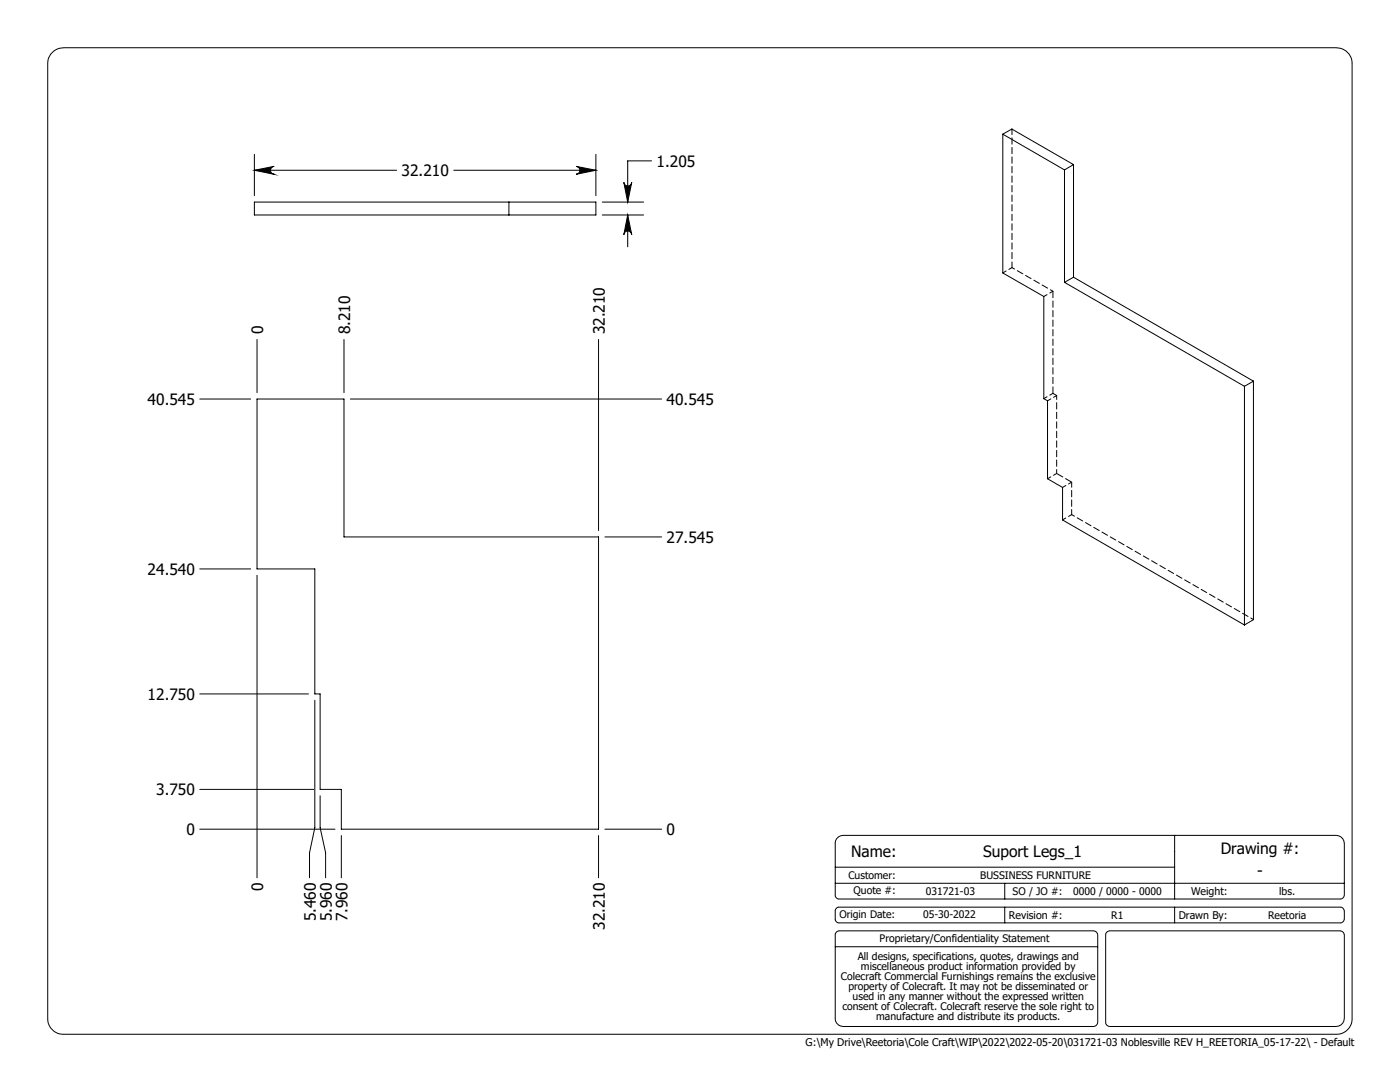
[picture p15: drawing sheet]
<svg xmlns="http://www.w3.org/2000/svg" width="279mm" height="216mm" viewBox="0 0 279 216" stroke-linecap="round" stroke-linejoin="round" font-family="sans-serif">
<defs><g id="words">
<g font-size="3.1">
<text x="80.1" y="35.2">32.210</text>
<text x="131" y="33.3">1.205</text>
<text x="52.5" y="66.7" transform="rotate(-90 52.5 66.7)">0</text>
<text x="69.9" y="66.7" transform="rotate(-90 69.9 66.7)">8.210</text>
<text x="120.7" y="66.7" transform="rotate(-90 120.7 66.7)">32.210</text>
<text x="29.5" y="80.8">40.545</text>
<text x="133" y="80.8">40.545</text>
<text x="133" y="108.3">27.545</text>
<text x="29.5" y="114.7">24.540</text>
<text x="29.5" y="139.7">12.750</text>
<text x="31.2" y="158.7">3.750</text>
<text x="37.2" y="166.7">0</text>
<text x="133" y="166.7">0</text>
<text x="169.9" y="171">Name:</text>
<text x="196.2" y="171">Suport Legs_1</text>
<text x="243.6" y="170.4">Drawing #:</text>
<text x="52.5" y="177.8" transform="rotate(-90 52.5 177.8)">0</text>
<text x="250.9" y="174.7">-</text>
<text x="63" y="183.9" transform="rotate(-90 63 183.9)">5.460</text>
<text x="66.2" y="183.9" transform="rotate(-90 66.2 183.9)">5.960</text>
<text x="69.4" y="183.9" transform="rotate(-90 69.4 183.9)">7.960</text>
<text x="120.7" y="185.6" transform="rotate(-90 120.7 185.6)">32.210</text>
</g>
<g font-size="2.1">
<text x="169.3" y="175.3">Customer:</text>
<text x="170.3" y="178.5">Quote #:</text>
<text x="184.8" y="178.5">031721-03</text>
<text x="195.6" y="175.3">BUSSINESS FURNITURE</text>
<text x="202.1" y="178.5">SO / JO #:</text>
<text x="214.2" y="178.5">0000 / 0000 - 0000</text>
<text x="237.7" y="178.6">Weight:</text>
<text x="255.3" y="178.6">lbs.</text>
<text x="167.5" y="183.3">Origin Date:</text>
<text x="184.2" y="183.3">05-30-2022</text>
<text x="201.4" y="183.3">Revision #:</text>
<text x="221.8" y="183.3">R1</text>
<text x="235.2" y="183.3">Drawn By:</text>
<text x="253.1" y="183.3">Reetoria</text>
<text x="171.2" y="191.5">All designs, specifications, quotes, drawings and</text>
<text x="175.6" y="188.1">Proprietary/Confidentiality Statement</text>
<text x="167.8" y="195.5">Colecraft Commercial Furnishings remains the exclusive</text>
<text x="169.3" y="197.6">property of Colecraft. It may not be disseminated or</text>
<text x="171.8" y="193.5">miscellaneous product information provided by</text>
<text x="168.1" y="201.6">consent of Colecraft. Colecraft reserve the sole right to</text>
<text x="170.2" y="199.6">used in any manner without the expressed written</text>
<text x="174.9" y="203.6">manufacture and distribute its products.</text>
<text x="160.8" y="208.8">G:\My Drive\Reetoria\Cole Craft\WIP\2022\2022-05-20\031721-03 Noblesville REV H_REETORIA_05-17-22\ - Default</text>
</g>
</g></defs>
<g fill="none" stroke="#000" stroke-width=".2">
<path d="M10.2 10.8a3.3 3.3 0 0 1 2.5-1.3h254a3.2 3.2 0 0 1 3.1 3.2v190.5a3.1 3.1 0 0 1-3.1 3.2h-254a3.1 3.1 0 0 1-3.2-3.2v-190.5a2.93 2.93 0 0 1 .7-1.9zM50.8 34l3.9-.8a.79 .79 0 0 0-.7 .8 .79 .79 0 0 0 .7 .8zM50.8 30.8v8.3M50.8 34h28.4M90.6 34h28.3M115 33.2l3.9 .8-3.9 .8a.79 .79 0 0 0 .7-.8 .79 .79 0 0 0-.7-.8zM118.9 30.8v8.3M124.5 36.4a.79 .79 0 0 0 .8 .7 .79 .79 0 0 0 .8-.7l-.8 3.9zM130 32.1h-4.7v8.2M200.1 26.8l12.3 7.1M200.1 26.8v27.7l8.2 4.7v20.4l.8 .4v15.5l3 1.8v6.5l36.3 20.9M200.1 26.8l1.8-1 12.3 7"/>
<path d="M212.4 33.9v22.4M214.2 32.8l-1.8 1.1M214.2 32.8v22.5M50.8 40.3h68.1v2.6h-68.1zM101.6 40.3v2.6M120.2 42.9h8.2M120.2 40.3h8.2M125.3 42.9l.8 3.9a.79 .79 0 0 0-.8-.7 .79 .79 0 0 0-.8 .7zM125.3 42.9v6.3M212.4 56.3l36 20.8M214.2 55.3l-1.8 1M214.2 55.3l36 20.8"/>
<path d="M39.9 79.6h10.1M51.3 79.6h17.4v27.5h50.8v58.4h-51.4v-8h-4.2v-19h-1.1v-25h-11.5zM51.3 67.7v10.7M68.7 67.7v10.7M69.9 79.6h62.1M119.5 67.7v38.2M248.4 77.1v47.6M250.2 76.1v47.5l-1.8 1.1M250.2 76.1l-1.8 1M39.9 113.5h10.1M51.3 114.8v60.4M120.7 107.1h11.3"/>
<path d="M39.9 138.5h21.7M62.8 139.7v25.5l-1 4.9v5.1M39.9 157.5h22.7M63.9 158.8v6.4l1.1 4.9v5.1M39.9 165.5h27M68.1 166.7v8.5M119.5 166.7v8.5M120.7 165.5h11.3M166.7 176.2h101.6M166.7 173h67.7M166.9 167.4l.5-.4 .8-.3h98.5a1.69 1.69 0 0 1 1.6 1.6v10.3a.85 .85 0 0 1-.8 .8h-100a.77 .77 0 0 1-.8-.8v-10.5zM200.5 176.2v3.2"/>
<path d="M234.4 166.7v12.7M166.7 188.9h52.4M166.9 186.1l.6-.4h50.8a.91 .91 0 0 1 .8 .8v17.5a.91 .91 0 0 1-.8 .8h-50.2a1.58 1.58 0 0 1-1.4-1.6v-16.8zM166.9 181.3l.4-.3h100.2a.83 .83 0 0 1 .8 .8v1.6a.85 .85 0 0 1-.8 .7h-100a.77 .77 0 0 1-.8-.7v-1.8zM200.5 181v3.1M220.8 186.1l.6-.4h46.1a.91 .91 0 0 1 .8 .8v16.7a1.68 1.68 0 0 1-1.6 1.6h-45.3a.85 .85 0 0 1-.7-.8v-17.6zM234.4 181v3.1"/>
</g>
<path d="M125.3 42.9l.8 3.9a.79 .79 0 0 0-.8-.7 .79 .79 0 0 0-.8 .7zM124.5 36.4a.79 .79 0 0 0 .8 .7 .79 .79 0 0 0 .8-.7l-.8 3.9zM115 33.2l3.9 .8-3.9 .8a.79 .79 0 0 0 .7-.8 .79 .79 0 0 0-.7-.8zM50.8 34l3.9-.8a.79 .79 0 0 0-.7 .8 .79 .79 0 0 0 .7 .8z" fill="#000"/>
<path d="M202 25.7v27.7" fill="none" stroke="#000" stroke-width=".2" stroke-dasharray="1.3 .6" stroke-dashoffset=".1"/>
<path d="M250.2 123.6l-36.3-20.9" fill="none" stroke="#000" stroke-width=".2" stroke-dasharray="1.3 .6" stroke-dashoffset=".6"/>
<path d="M200.2 54.4l1.8-1M208.3 59.2l1.8-1.1M208.3 79.5l1.8-1M209.1 80l1.8-1.1M210.9 78.9v15.6M209.1 95.5l1.8-1M212.1 97.2l1.8-1M212.1 103.7l1.8-1" fill="none" stroke="#000" stroke-width=".2" stroke-dasharray="1.3 .6" stroke-dashoffset=".5"/>
<path d="M202 53.4l8.1 4.7" fill="none" stroke="#000" stroke-width=".2" stroke-dasharray="1.3 .6" stroke-dashoffset=".7"/>
<path d="M210.1 58.1v20.4" fill="none" stroke="#000" stroke-width=".2" stroke-dasharray="1.3 .6"/>
<path d="M210.1 78.5l.8 .4" fill="none" stroke="#000" stroke-width=".2" stroke-dasharray="1.3 .6" stroke-dashoffset=".4"/>
<path d="M213.9 96.2v6.5" fill="none" stroke="#000" stroke-width=".2" stroke-dasharray="1.3 .6" stroke-dashoffset=".3"/>
<path d="M210.9 94.5l3 1.7" fill="none" stroke="#000" stroke-width=".2" stroke-dasharray="1.3 .6" stroke-dashoffset="-.1"/>
<use href="#words"/>
</svg>
